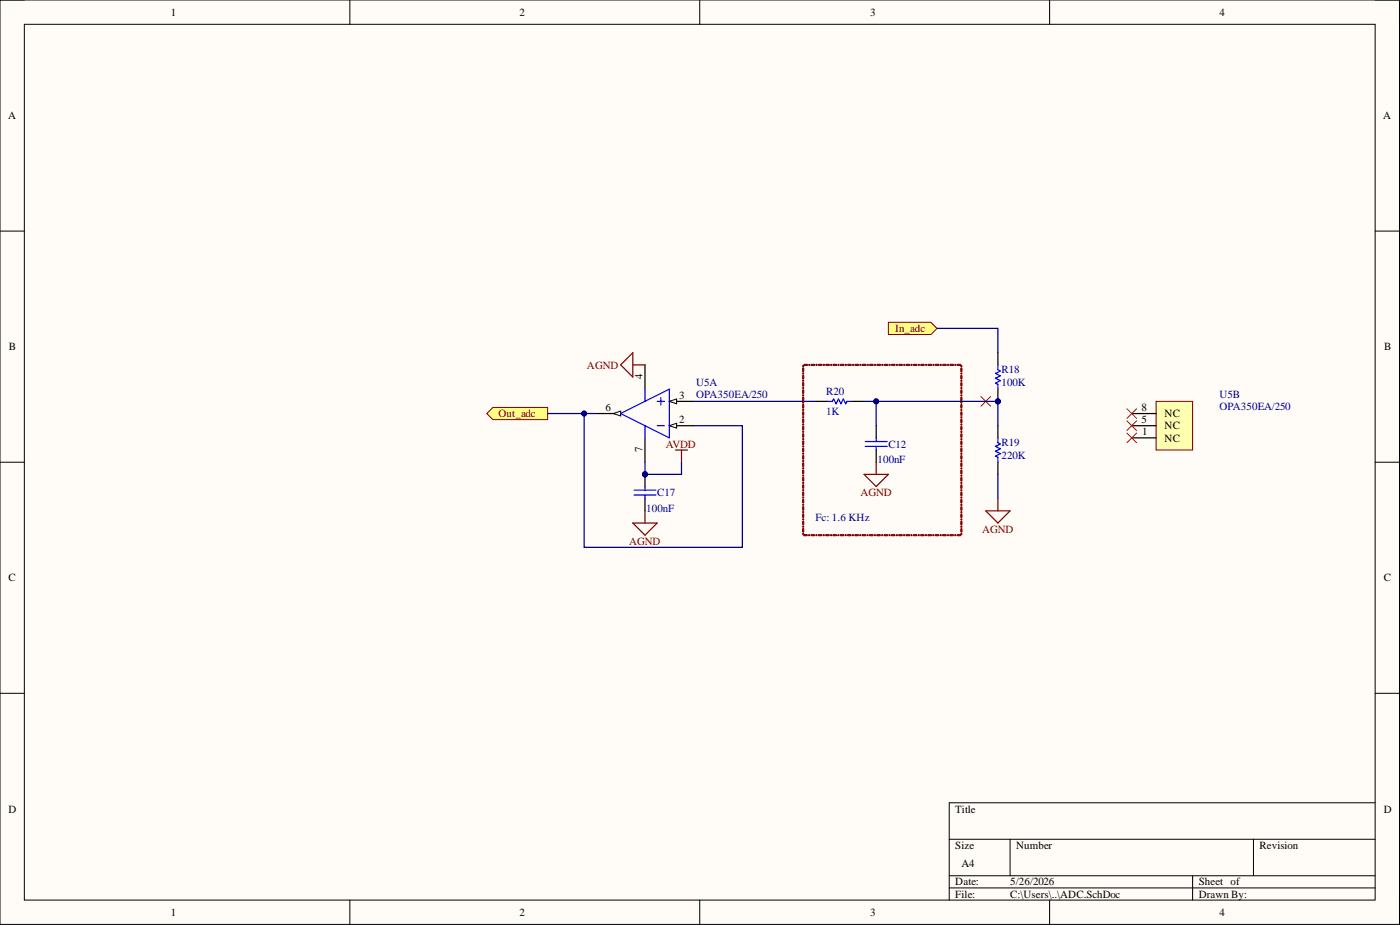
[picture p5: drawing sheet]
<svg xmlns="http://www.w3.org/2000/svg" width="292mm" height="193mm" viewBox="0 0 292 193" stroke-linecap="round" stroke-linejoin="round" font-family="sans-serif">
<defs><g id="words">
<g font-size="2.3">
<text x="35.6" y="3.3">1</text>
<text x="108.4" y="3.3">2</text>
<text x="181.5" y="3.3">3</text>
<text x="254.4" y="3.3">4</text>
<text x="1.7" y="24.9">A</text>
<text x="288.6" y="24.9">A</text>
<text x="1.9" y="73.1">B</text>
<text x="288.8" y="73.1">B</text>
<text x="134.1" y="79.2" transform="rotate(-90 134.1 79.2)">4</text>
<text x="141.7" y="83.2">3</text>
<text x="126.4" y="85.8">6</text>
<text x="141.7" y="88.3">2</text>
<text x="238.2" y="88.3">5</text>
<text x="238.2" y="85.8">8</text>
<text x="243" y="89.6">NC</text>
<text x="243" y="87">NC</text>
<text x="134.1" y="94.4" transform="rotate(-90 134.1 94.4)">7</text>
<text x="238.3" y="90.8">1</text>
<text x="243" y="92.1">NC</text>
<text x="1.8" y="121.3">C</text>
<text x="288.7" y="121.3">C</text>
<text x="1.8" y="169.5">D</text>
<text x="199.3" y="169.5">Title</text>
<text x="288.7" y="169.5">D</text>
<text x="199.3" y="177.1">Size</text>
<text x="212" y="177.1">Number</text>
<text x="262.8" y="177.1">Revision</text>
<text x="199.3" y="184.7">Date:</text>
<text x="200.6" y="180.9">A4</text>
<text x="210.7" y="184.7">5/26/2026</text>
<text x="250.1" y="184.7">Sheet of</text>
<text x="35.6" y="191.1">1</text>
<text x="108.4" y="191.1">2</text>
<text x="181.5" y="191.1">3</text>
<text x="199.3" y="187.3">File:</text>
<text x="210.7" y="187.3">C:\Users\..\ADC.SchDoc</text>
<text x="250.1" y="187.3">Drawn By:</text>
<text x="254.4" y="191.1">4</text>
</g>
<g font-size="2.3" fill="#800000">
<text x="186.8" y="69.3">In_adc</text>
<text x="122.5" y="76.9">AGND</text>
<text x="104" y="87">Out_adc</text>
<text x="138.9" y="93.4">AVDD</text>
<text x="179.5" y="103.5">AGND</text>
<text x="131.3" y="113.7">AGND</text>
<text x="204.9" y="111.1">AGND</text>
</g>
<g font-size="2.3" fill="#000080">
<text x="209" y="77.9">R18</text>
<text x="145.2" y="80.4">U5A</text>
<text x="145.2" y="83">OPA350EA/250</text>
<text x="172.4" y="82.5">R20</text>
<text x="209" y="80.4">100K</text>
<text x="254.4" y="83">U5B</text>
<text x="172.4" y="86.5">1K</text>
<text x="254.4" y="85.5">OPA350EA/250</text>
<text x="185.4" y="93.4">C12</text>
<text x="209" y="93.1">R19</text>
<text x="209" y="95.7">220K</text>
<text x="183.1" y="96.7">100nF</text>
<text x="134.8" y="106.8">100nF</text>
<text x="137.1" y="103.5">C17</text>
<text x="170.1" y="108.6">Fc: 1.6 KHz</text>
</g>
</g></defs>
<path d="M0 0h292v192.8h-292z" fill-rule="evenodd" fill="#fffcf8"/>
<path d="M0 0h292v192.8h-292z" fill="none" stroke="#000" stroke-width=".21"/>
<path d="M5.1 5.1h281.8v182.7h-281.8z" fill-rule="evenodd" fill="#fffcf8"/>
<g fill="none" stroke="#000" stroke-width=".21">
<path d="M0 0h5.1M73 0v5.1M146 0v5.1M219 0v5.1M286.9 0h5.1v5.1M5.1 5.1h281.8v182.7h-281.8zM0 48.2h5.1M286.9 48.2h5.1M0 96.4h5.1M286.9 96.4h5.1M0 144.6h5.1M286.9 144.6h5.1"/>
<path d="M198 175.1h88.9M210.7 175.1v7.6M261.5 175.1v7.6M286.9 167.5h-88.9v20.3M73 187.8v5M146 187.8v5M198 182.7h88.9M198 185.2h88.9M219 187.8v5M248.8 182.7v5.1M292 187.8v5"/>
</g>
<path d="M205.7 106.6h5l-2.5 2.5zM208.2 104v2.6" fill="none" stroke="#800000" stroke-width=".25"/>
<path d="M134.6 76.1v5.1M124.4 86.3h5.1M134.6 91.3v5.1" fill="none" stroke="#000" stroke-width=".25"/>
<path d="M128 86.3l1.5-.5v1z" fill="#f8fcff"/>
<path d="M128 86.3l1.5-.5v1z" fill="none" stroke="#000" stroke-width=".21"/>
<path d="M139.6 83.7h5.1" fill="none" stroke="#000" stroke-width=".25"/>
<path d="M139.6 83.7l1.6-.5v1z" fill="#f8fcff"/>
<path d="M139.6 83.7l1.6-.5v1z" fill="none" stroke="#000" stroke-width=".21"/>
<path d="M139.6 88.8h5.1" fill="none" stroke="#000" stroke-width=".25"/>
<path d="M139.6 88.8l1.6-.5v1z" fill="#f8fcff"/>
<path d="M139.6 88.8l1.6-.5v1z" fill="none" stroke="#000" stroke-width=".21"/>
<path d="M129.5 86.3l10.1-5.1v10.1zM134.6 81.2v2.5M134.6 88.8v2.5M137.1 88.8h1.5M137.1 83.7h1.5M137.9 83v1.5" fill="none" stroke="#00f" stroke-width=".25"/>
<path d="M129.5 76.1l2.5-2.5v5.1zM132 76.1h2.6M140.9 93.9h2.6M142.2 93.9v2.5" fill="none" stroke="#800000" stroke-width=".25"/>
<circle cx="134.6" cy="99" r=".51" fill="#000080"/>
<circle cx="134.6" cy="99" r=".51" fill="none" stroke="#000080" stroke-width=".21"/>
<path d="M134.6 99v2.5" fill="none" stroke="#000" stroke-width=".25"/>
<circle cx="134.6" cy="99" r=".51" fill="#000080"/>
<circle cx="134.6" cy="99" r=".51" fill="none" stroke="#000080" stroke-width=".21"/>
<path d="M134.6 104v2.6" fill="none" stroke="#000" stroke-width=".25"/>
<path d="M132.3 103.3h4.6M132.3 102.3h4.6M134.6 101.5v.8M134.6 103.3v.7" fill="none" stroke="#00f" stroke-width=".25"/>
<path d="M132 109.1h5.1l-2.5 2.5zM134.6 106.6v2.5" fill="none" stroke="#800000" stroke-width=".25"/>
<path d="M101.6 86.3l1.2-1.3h11.5v2.5h-11.5z" fill-rule="evenodd" fill="#ffff80"/>
<path d="M101.6 86.3l1.2-1.3h11.5v2.5h-11.5z" fill="none" stroke="#800000" stroke-width=".21"/>
<path d="M185.4 67.2h8.8l1.3 1.3-1.3 1.3h-8.8z" fill-rule="evenodd" fill="#ffff80"/>
<path d="M185.4 67.2h8.8l1.3 1.3-1.3 1.3h-8.8z" fill="none" stroke="#800000" stroke-width=".21"/>
<path d="M241.2 83.7h7.6v10.2h-7.6z" fill-rule="evenodd" fill="#ffffb0"/>
<path d="M241.2 83.7h7.6v10.2h-7.6z" fill="none" stroke="#800000" stroke-width=".21"/>
<path d="M236.1 91.3h5.1M236.1 88.8h5.1M236.1 86.3h5.1" fill="none" stroke="#000" stroke-width=".25"/>
<circle cx="208.2" cy="83.7" r=".51" fill="#000080"/>
<circle cx="208.2" cy="83.7" r=".51" fill="none" stroke="#000080" stroke-width=".21"/>
<path d="M208.2 73.6v2.5M208.2 81.2v2.5" fill="none" stroke="#000" stroke-width=".25"/>
<circle cx="208.2" cy="83.7" r=".51" fill="#000080"/>
<circle cx="208.2" cy="83.7" r=".51" fill="none" stroke="#000080" stroke-width=".21"/>
<path d="M208.2 76.1v1l.5 .3-1 .5 1 .5-1 .5 1 .5-1 .5 .5 .3v1M172.7 83.7h1l.2-.5 .5 1 .5-1 .5 1 .6-1 .5 1 .2-.5h1M180.5 93.1h4.6M180.5 92.1h4.6M182.8 91.3v.8M182.8 93.1v.8M208.2 91.3v1.1l.5 .2-1 .5 1 .5-1 .5 1 .5-1 .6 .5 .2v1" fill="none" stroke="#00f" stroke-width=".25"/>
<path d="M170.1 83.7h2.6M177.7 83.7h2.6M182.8 88.8v2.5M182.8 93.9v2.5M208.2 88.8v2.5M208.2 96.4v2.6" fill="none" stroke="#000" stroke-width=".25"/>
<path d="M204.6 82.7l2.1 2M206.7 82.7l-2.1 2M235.1 85.3l2 2M235.1 87.8l2 2M235.1 90.3l2 2.1M237.1 85.3l-2 2M237.1 87.8l-2 2M237.1 90.3l-2 2.1" fill="none" stroke="#f00" stroke-width=".21"/>
<path d="M180.3 99h5.1l-2.6 2.5zM182.8 96.4v2.6" fill="none" stroke="#800000" stroke-width=".25"/>
<path d="M195.5 68.5h12.7v5.1M142.2 96.4v2.6h-7.6M208.2 99v5" fill="none" stroke="#000080" stroke-width=".25"/>
<circle cx="134.6" cy="99" r=".51" fill="#000080"/>
<circle cx="134.6" cy="99" r=".51" fill="none" stroke="#000080" stroke-width=".21"/>
<path d="M114.3 86.3h10.1" fill="none" stroke="#000080" stroke-width=".25"/>
<circle cx="121.9" cy="86.3" r=".51" fill="#000080"/>
<circle cx="121.9" cy="86.3" r=".51" fill="none" stroke="#000080" stroke-width=".21"/>
<path d="M121.9 86.3v27.9h33v-25.4h-10.2" fill="none" stroke="#000080" stroke-width=".25"/>
<circle cx="121.9" cy="86.3" r=".51" fill="#000080"/>
<circle cx="121.9" cy="86.3" r=".51" fill="none" stroke="#000080" stroke-width=".21"/>
<path d="M134.6 96.4v2.6" fill="none" stroke="#000080" stroke-width=".25"/>
<circle cx="134.6" cy="99" r=".51" fill="#000080"/>
<circle cx="134.6" cy="99" r=".51" fill="none" stroke="#000080" stroke-width=".21"/>
<path d="M144.7 83.7h25.4M182.8 83.7v5.1" fill="none" stroke="#000080" stroke-width=".25"/>
<circle cx="182.8" cy="83.7" r=".51" fill="#000080"/>
<circle cx="182.8" cy="83.7" r=".51" fill="none" stroke="#000080" stroke-width=".21"/>
<path d="M167.5 111.4a.13 .13 0 0 1 .2 0 .13 .13 0 0 1-.2 0zM167.5 110.3l.2 .1-.1 .6-.1-.1zM167.5 109.9a.13 .13 0 0 1 .2 0 .13 .13 0 0 1-.2 0zM167.5 108.8l.2 .1-.1 .6-.1-.1zM167.5 108.3a.13 .13 0 0 1 .2 0 .13 .13 0 0 1-.2 0zM167.5 107.2l.2 .1-.1 .7-.1-.2zM167.5 106.8a.13 .13 0 0 1 .2 0 .13 .13 0 0 1-.2 0zM167.5 105.7l.2 .1-.1 .6-.1-.1zM167.5 105.3a.13 .13 0 0 1 .2 0 .13 .13 0 0 1-.2 0zM167.5 104.2l.2 .1-.1 .6-.1-.1zM167.5 103.8a.13 .13 0 0 1 .2 0 .13 .13 0 0 1-.2 0zM167.5 102.7l.2 .1-.1 .6-.1-.1zM167.5 102.3a.13 .13 0 0 1 .2 0 .13 .13 0 0 1-.2 0zM167.5 101.2h.2l-.1 .7-.1-.1zM167.5 100.7a.13 .13 0 0 1 .2 0 .13 .13 0 0 1-.2 0zM167.5 99.6l.2 .1-.1 .7-.1-.2zM167.5 99.2a.13 .13 0 0 1 .2 0 .13 .13 0 0 1-.2 0zM167.5 98.1l.2 .1-.1 .6-.1-.1zM167.5 97.7a.13 .13 0 0 1 .2 0 .13 .13 0 0 1-.2 0zM167.5 96.6l.2 .1-.1 .6-.1-.1zM167.5 96.2a.13 .13 0 0 1 .2 0 .13 .13 0 0 1-.2 0zM167.5 95.1l.2 .1-.1 .6-.1-.1zM167.5 94.6a.13 .13 0 0 1 .2 0 .13 .13 0 0 1-.2 0zM167.5 93.5l.2 .1-.1 .7-.1-.2zM167.5 93.1a.13 .13 0 0 1 .2 0 .13 .13 0 0 1-.2 0zM167.5 92l.2 .1-.1 .6-.1-.1zM167.5 91.6a.13 .13 0 0 1 .2 0 .13 .13 0 0 1-.2 0zM167.5 90.5l.2 .1-.1 .6-.1-.1zM167.5 90.1a.13 .13 0 0 1 .2 0 .13 .13 0 0 1-.2 0zM167.5 89l.2 .1-.1 .6-.1-.1zM167.5 88.6a.13 .13 0 0 1 .2 0 .13 .13 0 0 1-.2 0zM167.5 87.4l.2 .1-.1 .7-.1-.2zM167.5 87a.13 .13 0 0 1 .2 0 .13 .13 0 0 1-.2 0zM167.5 85.9l.2 .1-.1 .7-.1-.2zM167.5 85.5a.13 .13 0 0 1 .2 0 .13 .13 0 0 1-.2 0zM167.5 84.4l.2 .1-.1 .6-.1-.1zM167.5 84a.13 .13 0 0 1 .2 0 .13 .13 0 0 1-.2 0zM167.5 82.9l.2 .1-.1 .6-.1-.1zM167.5 82.5a.13 .13 0 0 1 .2 0 .13 .13 0 0 1-.2 0zM167.5 81.4l.2 .1-.1 .6-.1-.1zM167.5 80.9a.13 .13 0 0 1 .2 0 .13 .13 0 0 1-.2 0zM167.5 79.8l.2 .1-.1 .7-.1-.2zM167.5 79.4a.13 .13 0 0 1 .2 0 .13 .13 0 0 1-.2 0zM167.5 78.3l.2 .1-.1 .6-.1-.1zM167.5 77.9a.13 .13 0 0 1 .2 0 .13 .13 0 0 1-.2 0zM167.5 76.8l.2 .1-.1 .6-.1-.1zM167.5 76.4a.13 .13 0 0 1 .2 0 .13 .13 0 0 1-.2 0zM167.8 76h.6l.1 .1-.7 .1zM168.7 76.1a.15 .15 0 0 1 .3 0 .15 .15 0 0 1-.3 0zM169.3 76h.6l.1 .1-.6 .1zM170.3 76.1a.13 .13 0 0 1 .2 0 .13 .13 0 0 1-.2 0zM170.8 76h.6l.1 .1-.6 .1zM171.8 76.1a.13 .13 0 0 1 .2 0 .13 .13 0 0 1-.2 0zM172.3 76h.6l.1 .1-.6 .1zM173.3 76.1a.15 .15 0 0 1 .3 0 .15 .15 0 0 1-.3 0zM173.8 76h.6l.2 .1-.7 .1zM174.8 76.1a.15 .15 0 0 1 .3 0 .15 .15 0 0 1-.3 0zM175.4 76h.6l.1 .1-.6 .1zM176.3 76.1a.15 .15 0 0 1 .3 0 .15 .15 0 0 1-.3 0zM176.9 76h.6l.1 .1-.6 .1zM177.9 76.1a.13 .13 0 0 1 .2 0 .13 .13 0 0 1-.2 0zM178.4 76h.6l.1 .1-.6 .1zM179.4 76.1a.15 .15 0 0 1 .3 0 .15 .15 0 0 1-.3 0zM179.9 76h.6l.2 .1-.7 .1zM180.9 76.1a.15 .15 0 0 1 .3 0 .15 .15 0 0 1-.3 0zM181.5 76h.6l.1 .1-.6 .1zM182.4 76.1a.15 .15 0 0 1 .3 0 .15 .15 0 0 1-.3 0zM183 76h.6l.1 .1-.6 .1zM184 76.1a.13 .13 0 0 1 .2 0 .13 .13 0 0 1-.2 0zM184.5 76h.6l.1 .1-.6 .1zM185.5 76.1a.13 .13 0 0 1 .2 0 .13 .13 0 0 1-.2 0zM186 76h.6l.2 .1-.7 .1zM187 76.1a.15 .15 0 0 1 .3 0 .15 .15 0 0 1-.3 0zM187.6 76h.6l.1 .1-.7 .1zM188.5 76.1a.15 .15 0 0 1 .3 0 .15 .15 0 0 1-.3 0zM189.1 76h.6l.1 .1-.6 .1zM190.1 76.1a.13 .13 0 0 1 .2 0 .13 .13 0 0 1-.2 0zM190.6 76h.6l.1 .1-.6 .1zM191.6 76.1a.13 .13 0 0 1 .2 0 .13 .13 0 0 1-.2 0zM192.1 76h.6l.2 .1-.7 .1zM193.1 76.1a.15 .15 0 0 1 .3 0 .15 .15 0 0 1-.3 0zM193.7 76h.5l.2 .1-.7 .1zM194.6 76.1a.15 .15 0 0 1 .3 0 .15 .15 0 0 1-.3 0zM195.2 76h.6l.1 .1-.6 .1zM196.2 76.1a.13 .13 0 0 1 .2 0 .13 .13 0 0 1-.2 0zM196.7 76h.6l.1 .1-.6 .1zM197.7 76.1a.13 .13 0 0 1 .2 0 .13 .13 0 0 1-.2 0zM198.2 76h.6l.2 .1-.7 .1zM199.2 76.1a.15 .15 0 0 1 .3 0 .15 .15 0 0 1-.3 0zM199.8 76h.6l.1 .1-.7 .1zM200.5 76.4a.13 .13 0 0 1 .2 0 .13 .13 0 0 1-.2 0zM200.5 76.8l.2 .1-.1 .6-.1-.1zM200.5 77.9a.13 .13 0 0 1 .2 0 .13 .13 0 0 1-.2 0zM200.5 78.3l.2 .1-.1 .7-.1-.2zM200.5 79.4a.13 .13 0 0 1 .2 0 .13 .13 0 0 1-.2 0zM200.5 79.9h.2l-.1 .7-.1-.1zM200.5 81a.13 .13 0 0 1 .2 0 .13 .13 0 0 1-.2 0zM200.5 81.4l.2 .1-.1 .6-.1-.1zM200.5 82.5a.13 .13 0 0 1 .2 0 .13 .13 0 0 1-.2 0zM200.5 82.9l.2 .1-.1 .6-.1-.1zM200.5 84a.13 .13 0 0 1 .2 0 .13 .13 0 0 1-.2 0zM200.5 84.4l.2 .1-.1 .7-.1-.2zM200.5 85.5a.13 .13 0 0 1 .2 0 .13 .13 0 0 1-.2 0zM200.5 85.9l.2 .1-.1 .7-.1-.2zM200.5 87.1a.13 .13 0 0 1 .2 0 .13 .13 0 0 1-.2 0zM200.5 87.5l.2 .1-.1 .6-.1-.1zM200.5 88.6a.13 .13 0 0 1 .2 0 .13 .13 0 0 1-.2 0zM200.5 89l.2 .1-.1 .6-.1-.1zM200.5 90.1a.13 .13 0 0 1 .2 0 .13 .13 0 0 1-.2 0zM200.5 90.5l.2 .1-.1 .6-.1-.1zM200.5 91.6a.13 .13 0 0 1 .2 0 .13 .13 0 0 1-.2 0zM200.5 92l.2 .1-.1 .7-.1-.2zM200.5 93.1a.13 .13 0 0 1 .2 0 .13 .13 0 0 1-.2 0zM200.5 93.6l.2 .1-.1 .6-.1-.1zM200.5 94.7a.13 .13 0 0 1 .2 0 .13 .13 0 0 1-.2 0zM200.5 95.1l.2 .1-.1 .6-.1-.1zM200.5 96.2a.13 .13 0 0 1 .2 0 .13 .13 0 0 1-.2 0zM200.5 96.6l.2 .1-.1 .6-.1-.1zM200.5 97.7a.13 .13 0 0 1 .2 0 .13 .13 0 0 1-.2 0zM200.5 98.1l.2 .1-.1 .7-.1-.2zM200.5 99.2a.13 .13 0 0 1 .2 0 .13 .13 0 0 1-.2 0zM200.5 99.7h.2l-.1 .7-.1-.2zM200.5 100.8a.13 .13 0 0 1 .2 0 .13 .13 0 0 1-.2 0zM200.5 101.2l.2 .1-.1 .6-.1-.1zM200.5 102.3a.13 .13 0 0 1 .2 0 .13 .13 0 0 1-.2 0zM200.5 102.7l.2 .1-.1 .6-.1-.1zM200.5 103.8a.13 .13 0 0 1 .2 0 .13 .13 0 0 1-.2 0zM200.5 104.2l.2 .1-.1 .6-.1-.1zM200.5 105.3a.13 .13 0 0 1 .2 0 .13 .13 0 0 1-.2 0zM200.5 105.7l.2 .1-.1 .7-.1-.2zM200.5 106.8a.13 .13 0 0 1 .2 0 .13 .13 0 0 1-.2 0zM200.5 107.3l.2 .1-.1 .6-.1-.1zM200.5 108.4a.13 .13 0 0 1 .2 0 .13 .13 0 0 1-.2 0zM200.5 108.8l.2 .1-.1 .6-.1-.1zM200.5 109.9a.13 .13 0 0 1 .2 0 .13 .13 0 0 1-.2 0zM200.5 110.3l.2 .1-.1 .6-.1-.1zM200.5 111.4a.13 .13 0 0 1 .2 0 .13 .13 0 0 1-.2 0zM199.7 111.6l.6-.1 .1 .1-.6 .2zM199.2 111.6a.13 .13 0 0 1 .2 0 .13 .13 0 0 1-.2 0zM198.2 111.6l.6-.1 .1 .1-.6 .2zM197.7 111.6a.13 .13 0 0 1 .2 0 .13 .13 0 0 1-.2 0zM196.7 111.6l.6-.1 .1 .1-.6 .2zM196.1 111.6a.15 .15 0 0 1 .3 0 .15 .15 0 0 1-.3 0zM195.2 111.6l.6-.1 .1 .1-.7 .2zM194.6 111.6a.15 .15 0 0 1 .3 0 .15 .15 0 0 1-.3 0zM193.6 111.6l.6-.1 .2 .1-.7 .2zM193.1 111.6a.13 .13 0 0 1 .2 0 .13 .13 0 0 1-.2 0zM192.1 111.6l.6-.1 .1 .1-.6 .2zM191.6 111.6a.13 .13 0 0 1 .2 0 .13 .13 0 0 1-.2 0zM190.6 111.6l.6-.1 .1 .1-.6 .2zM190 111.6a.15 .15 0 0 1 .3 0 .15 .15 0 0 1-.3 0zM189.1 111.6l.6-.1 .1 .1-.6 .2zM188.5 111.6a.15 .15 0 0 1 .3 0 .15 .15 0 0 1-.3 0zM187.5 111.6l.6-.1 .2 .1-.7 .2zM187 111.6a.13 .13 0 0 1 .2 0 .13 .13 0 0 1-.2 0zM186 111.6l.6-.1 .1 .1-.6 .2zM185.5 111.6a.13 .13 0 0 1 .2 0 .13 .13 0 0 1-.2 0zM184.5 111.6l.6-.1 .1 .1-.6 .2zM183.9 111.6a.15 .15 0 0 1 .3 0 .15 .15 0 0 1-.3 0zM183 111.6l.6-.1 .1 .1-.7 .2zM182.4 111.6a.15 .15 0 0 1 .3 0 .15 .15 0 0 1-.3 0zM181.4 111.6l.6-.1 .2 .1-.7 .2zM180.9 111.6a.13 .13 0 0 1 .2 0 .13 .13 0 0 1-.2 0zM179.9 111.6l.6-.1 .1 .1-.6 .2zM179.4 111.6a.13 .13 0 0 1 .2 0 .13 .13 0 0 1-.2 0zM178.4 111.6l.6-.1 .1 .1-.6 .2zM177.8 111.6a.15 .15 0 0 1 .3 0 .15 .15 0 0 1-.3 0zM176.9 111.6l.6-.1 .1 .1-.6 .2zM176.3 111.6a.15 .15 0 0 1 .3 0 .15 .15 0 0 1-.3 0zM175.3 111.6l.6-.1 .2 .1-.7 .2zM174.8 111.6a.13 .13 0 0 1 .2 0 .13 .13 0 0 1-.2 0zM173.8 111.6l.6-.1 .1 .1-.6 .2zM173.3 111.6a.13 .13 0 0 1 .2 0 .13 .13 0 0 1-.2 0zM172.3 111.6l.6-.1 .1 .1-.6 .2zM171.7 111.6a.15 .15 0 0 1 .3 0 .15 .15 0 0 1-.3 0zM170.8 111.6l.6-.1 .1 .1-.6 .2zM170.2 111.6a.15 .15 0 0 1 .3 0 .15 .15 0 0 1-.3 0zM169.2 111.6l.6-.1 .2 .1-.7 .2zM168.7 111.6a.15 .15 0 0 1 .3 0 .15 .15 0 0 1-.3 0zM167.7 111.6l.6-.1 .1 .1-.6 .2z" fill="#800000" stroke="#800000" stroke-width=".21"/>
<path d="M180.3 83.7h27.9v5.1" fill="none" stroke="#000080" stroke-width=".25"/>
<circle cx="182.8" cy="83.7" r=".51" fill="#000080"/>
<circle cx="182.8" cy="83.7" r=".51" fill="none" stroke="#000080" stroke-width=".21"/>
<circle cx="208.2" cy="83.7" r=".51" fill="#000080"/>
<circle cx="208.2" cy="83.7" r=".51" fill="none" stroke="#000080" stroke-width=".21"/>
<use href="#words"/>
</svg>
